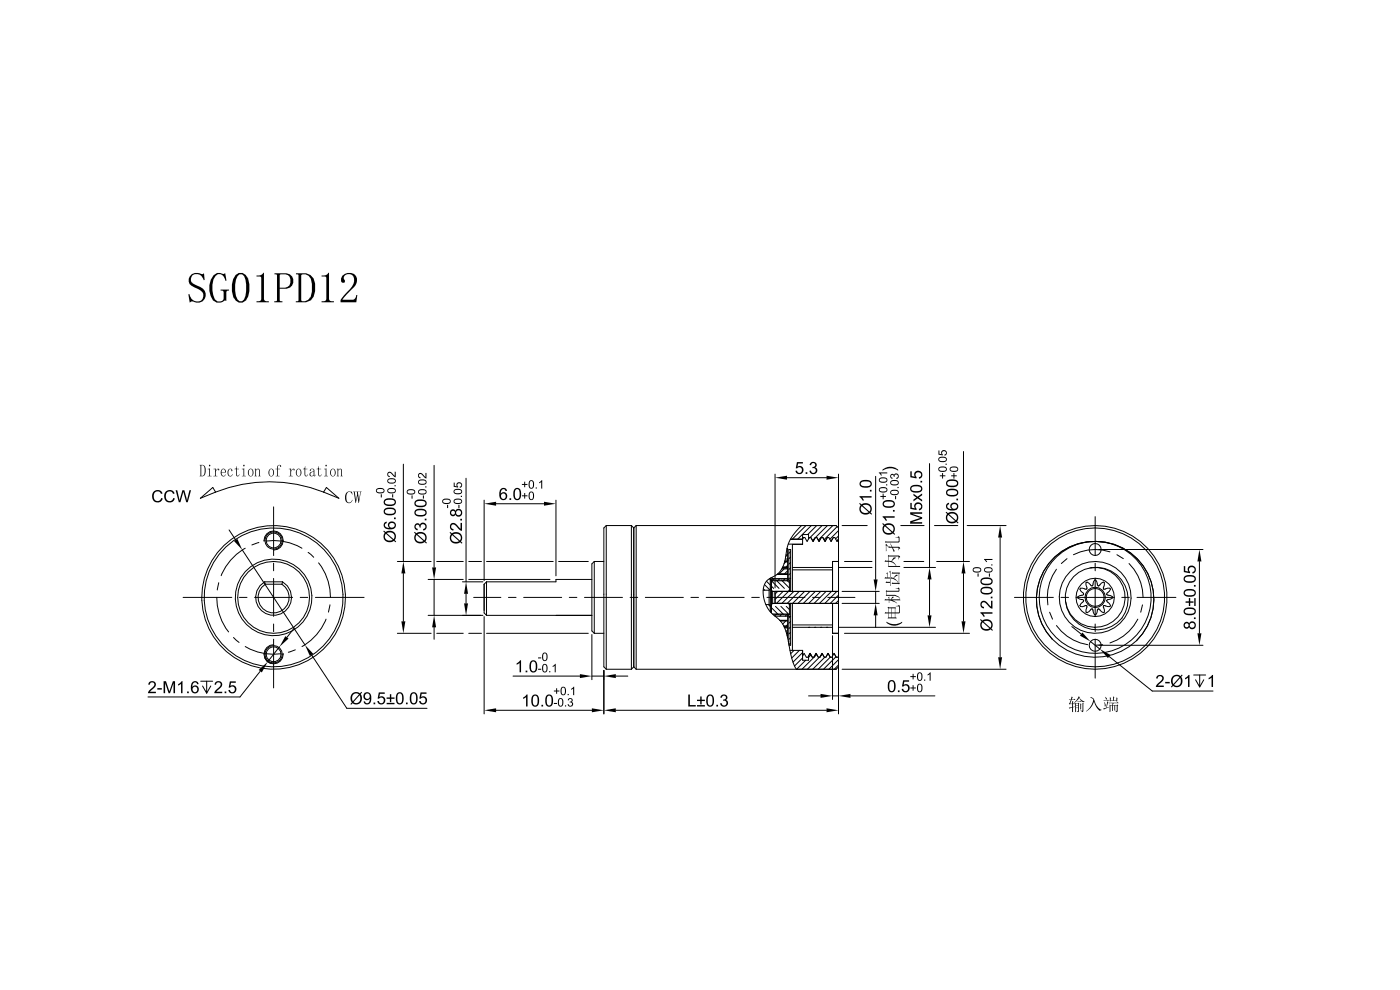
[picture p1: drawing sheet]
<svg xmlns="http://www.w3.org/2000/svg" width="297mm" height="210mm" viewBox="0 0 297 210" stroke-linecap="round" stroke-linejoin="round" font-family="sans-serif">
<g fill="none" stroke="#000" stroke-width=".21">
<path d="M126 119.1h2.1M126 119.1l-.5 .5v14.2l.5 .5M126 119.1v15.2M128.6 111.5h5.3M128.6 111.5l-.5 .5v29.4l.5 .5M128.6 111.5v30.4M133.9 111.5l.5 .5M133.9 111.5v30.4M134.4 112v29.4M134.9 111.5h42.4l.5 .5v29.4l-.5 .5h-42.4M134.9 111.5l-.5 .5M134.9 111.5v30.4"/>
<path d="M166.4 119.2h.7M166.4 119h.7M166.5 119h.6M166.6 118.6h.5M166.7 117.7h.4M166.9 116.4h.2M166.9 116.3h.2v6.9h-3.4v-.8M167.1 118.8h.2M167.2 115.4h3M167.6 114.4h2.6M167.7 114.3h2.5M170 111.5a9 9 0 0 0-3.2 5.4l-.1 1a5.4 5.4 0 0 1-3.6 4.9 3.7 3.7 0 0 0-1.1 4.2 7.1 7.1 0 0 0 3.3 4.4 8.7 8.7 0 0 1 2 5.3l.7 3.3 .9 1.9"/>
<path d="M170.4 114l-.2 .3zM170.4 114h.1M171.5 114.3v-.9h-1.3v2.1h-2.1v9.9M172.9 114h.3l.5 .8 .5-.8h.3M172.9 114h.1M172.9 114l-.4 .8-.5-.8h-.3l-.5 .8-.5-.8h-.3M174.5 114h.1M177.1 114l.4 .8 .3-.5M177.1 114h-.4l-.4 .8-.5-.8h-.3l-.5 .8-.5-.8M177.1 114h.1M177.8 119.1h-1.2v6.3v-4.5h-8.5M177.8 117.9v.1"/>
<path d="M232.5 114.8a12.3 12.3 0 0 0-12.6 14.1 12.3 12.3 0 0 0 16 9.9l1.9-.7 1.7-1 1.6-1.2M232.5 114.8a12.3 12.3 0 0 1 11.3 7.7 12.3 12.3 0 0 1-2.7 13.4M232.5 114.8a11.9 11.9 0 0 1 10.1 17.7 11.9 11.9 0 0 1-20.3 .6 11.9 11.9 0 0 1 9-18.2l1.3-.1M56.1 123.4l.2 .5M56.1 123.4a3.8 3.8 0 0 0-1 5.7 3.8 3.8 0 0 0 5.8 0 3.8 3.8 0 0 0-1-5.7M56.1 123.4h3.8M56.3 123.9a3.3 3.3 0 0 0-.8 4.9 3.3 3.3 0 0 0 5 0 3.3 3.3 0 0 0-.7-4.9M56.3 123.9h3.5M59.9 123.4l-.1 .5M103.2 130.5h22.3M103.2 123.4l-.5 .5v6.1l.5 .5M103.2 123.4v7.1"/>
<path d="M125.5 122.9h-7.6v.5h-14.7M126 134.3h2.1M161.9 125.2h1.2M162.4 128.2h.7M163.1 128.2l.3 .3M163.1 125.2v3M163.4 122.6v7.1M163.4 124.9l-.3 .3M163.5 123h.2M163.5 122.6v7.3M163.5 123.1h.1M163.6 125.2l.3 .2"/>
<path d="M163.7 122.7h3.4M163.8 130.2h3.3M163.9 128l-.3 .2M163.9 128h13.9M163.9 125.4h13.9M163.9 125.4v2.6M164.4 125.4h13.4v2.6h-13.4zM164.4 125.4v2.6M164.4 130.7h2.7M164.8 121.8h2.3M165 121.7h2.1M165.4 131.6h1.7"/>
<path d="M165.5 131.7h1.6M165.8 120.7h1.3M165.9 120.5h1.2M165.9 120.4h1.2M166 120.2h1.1M166.2 132.7h.9M166.3 132.9h.8M166.3 133h.8M166.4 133.2h.7M166.8 134.2h.3M166.8 134.3h.3M166.8 134.4h.3"/>
<path d="M167 134.8h.1M167.1 123h.2M167.1 130.2v5.1M167.2 128l.2 .2M167.2 136h.1M167.3 123v-6.5h.4v8.9M167.3 130.4v6.2M167.3 122.6h.4M167.3 130.8h.4M167.4 128v2.4h-3.4M167.4 125.4v-2.4h-3.8v7M167.4 125.2l-.2 .2"/>
<path d="M167.6 137.9h2.6v2.1h1.3v-.9M167.7 128v8.8h-.3M168.1 132.5h8.5v-4.5v6.3h1.2M168.1 128v9.9M171.5 133h.3M171.8 138.6l-.5 .8h-.3l-.5-.8-.3 .5M171.8 138.6l.5 .8h.3l.5-.8M171.8 138.6h.1M172.7 133h.4M173.1 138.6l.5 .8h.3M173.1 138.6h.1M173.9 139.4h.1"/>
<path d="M174 133h.3M175.3 133h.3M176.5 133h.1M177.8 139.1l-.1 .3h-.3l-.5-.8-.5 .8h-.3l-.5-.8-.5 .8h-.3l-.4-.8-.5 .8M177.8 139.1h.1M226 127.5a6.3 6.3 0 0 0 6.2 5.5M227.7 122.3a6.7 6.7 0 0 1 9.7 .1 6.7 6.7 0 0 1-.4 9.7 6.8 6.8 0 0 1-9.2-.6 6.8 6.8 0 0 1-.1-9.2zM229.8 126.1l-.1 .1a1.09 1.09 0 0 0-1.1 .5 1.02 1.02 0 0 0 1.1 .5l.1 .1v.3a1.09 1.09 0 0 0-.7 .9 1.02 1.02 0 0 0 1.2-.1l.2 .1M229.8 126v.1M230.5 124.9l-.2 .1a1.09 1.09 0 0 0-1.2-.1 1.02 1.02 0 0 0 .7 .9v.2M230.5 128.5h.1M230.5 128.5l.1 .2a1.09 1.09 0 0 0-.2 1.2 1.02 1.02 0 0 0 1-.7l.2-.1 .2 .2a1.09 1.09 0 0 0 .5 1.1 1.02 1.02 0 0 0 .4-1.1l.2-.1"/>
<path d="M230.5 124.9h.1M231.5 120.4a6.3 6.3 0 0 1 7.1 5.9 6.3 6.3 0 0 1-6.4 6.7M231.5 120.4l-.3 .1M231.6 124.2h-.2a1.09 1.09 0 0 0-1-.7 1.02 1.02 0 0 0 .2 1.2l-.1 .2M231.6 124.2h.1M232.2 133h-.1M232.4 120.3l-.1 .1M232.9 124.2l-.1-.1a1.09 1.09 0 0 0-.5-1.1 1.02 1.02 0 0 0-.5 1.1l-.2 .1M232.9 124.2h.3a.89 .89 0 0 1 1-.6l-.2 1.1 .1 .2 .2 .1a.89 .89 0 0 1 1.2 0l-.8 1M232.9 124.2h.1M232.9 129.1v.1M234.1 128.5l-.1 .2a.89 .89 0 0 1 0 1.2l-.8-.7-.3-.1"/>
<path d="M234.1 128.5h.1M234.7 127.4l.1 .2a.89 .89 0 0 1 .6 1l-1.3-.1M234.7 127.3v.1M234.7 126.1l.2 .1a.89 .89 0 0 1 1.1 .6l-1.1 .4-.2 .1M234.7 126v.1M128.6 141.9h5.3M134.4 141.4l.5 .5M134.4 141.4l-.5 .5"/>
<circle cx="58" cy="114.6" r="1.84"/>
<circle cx="58" cy="114.6" r="1.59"/>
<circle cx="232.3" cy="116.5" r="1.27"/>
<circle cx="58" cy="126.7" r="14.7"/>
<circle cx="58" cy="138.8" r="1.84"/>
<circle cx="58" cy="126.7" r="15.2"/>
<circle cx="58" cy="138.8" r="1.59"/>
<circle cx="58" cy="126.7" r="7.6"/>
<circle cx="58" cy="126.7" r="8.1"/>
<circle cx="232.3" cy="126.7" r="14.7"/>
<circle cx="232.3" cy="126.7" r="2.16"/>
<circle cx="232.3" cy="126.7" r="15.2"/>
<circle cx="232.3" cy="126.7" r="4.1"/>
<circle cx="232.3" cy="126.7" r="7.6"/>
<circle cx="232.3" cy="126.7" r="1.9"/>
<circle cx="232.3" cy="136.8" r="1.27"/>
</g>
<g fill="none" stroke="#000" stroke-width=".21">
<path d="M85.6 98.4v20.7M92.1 98.7v21.6M197.1 98.3v22M204.4 95.8v23.3M48.6 112.4l1.4 2.1M51.4 116.6l13.3 20.2M56 114.8a2.03 2.03 0 0 1 1.9-2.2 2.03 2.03 0 0 1 2.2 2 2.03 2.03 0 0 1-2.1 2.1M84.3 119.1h7.1M92.6 119.1h5.7M98.8 101.4v22M99.4 119.1h2.7M102.7 106.1v17"/>
<path d="M103.2 119.1h14.1M105.2 106.8h10.2M117.9 106.1v16M118.5 119.1h6.3M164.4 100.5v24.2M166.9 101.3h8.4M177.8 100.5v50.9M178.6 111.5h5.3M179.1 119.1h5.8M185.7 101v21.9M191.1 111.5h4.9M191.7 119.1h4.2"/>
<path d="M198.2 111.5h4.9M198.7 119.1h6.9M205.1 111.5h8.3M212.1 114v25.4M233 116.5h22.2M254.4 119.1v15.2M56.1 139.5l.6 .8 .7 .4M58 136.7a2.03 2.03 0 0 0-2 2.1 2.03 2.03 0 0 0 2.1 2 2.03 2.03 0 0 0 2-2.2M59.3 137.2l-2.5 3.1M62.4 133.2l-1.5 2M66.1 138.9l7.5 11.3h17M84.3 134.3h7.1"/>
<path d="M85.6 121.6v10.2M90.8 130.5h11.6M90.8 122.9h7.5M92.1 122.9v7.6M92.1 133v2.6M92.6 134.3h5.7M98.1 123.4h4.3M98.8 125.9v2.1M99.4 134.3h2.7M99.4 122.9h17.2M102.7 130.8v20.6M103.2 134.3h21.6"/>
<path d="M125.5 134.6v9.5M168.1 120.3h8.5M168.1 133h8.5M176.6 134.8v13.5M177.8 133h20.6M177.8 120.3h7.1M178.6 128h7.9M178.6 125.4h7.9M179.1 134.3h26.5M185.7 125.4v2.6M185.7 130.5v2.5M191.7 120.3h6.7"/>
<path d="M197.1 122.9v7.6M204.4 121.6v10.2M227.3 132.9l2 1.6M231.3 136.1l2 1.5M233 136.8h22.2M235.3 139.2l9.1 7.4h12.9M42.6 144.5h2.5M43.8 144.5v2.5l-.8-1.5M44.7 145.5l-.9 1.5M55.2 142.3l-4.3 5.5h-19.5M105.2 150.6h20.3M108.8 143.4h14.2"/>
<path d="M125.5 143.4h2.6M128.1 142.2v9.2M130.6 150.6h44.7M130.6 143.4h2.6M171.5 147.6h2.5M176.6 147.6h1.2M178.6 141.9h34.8M180.4 147.6h17.9M253.2 143.2h2.5M254.4 143.2v2.5l-.8-1.5M255.3 144.2l-.9 1.5"/>
</g>
<g fill="none" stroke="#000" stroke-width=".21">
<path d="M166.6 119.2l-.3 .3M167 117.7l-.4 .3M167.1 119.9l-.4 .3M167.7 117l-.4 .4M167.7 118.1l-.4 .4M167.7 119.3l-.4 .3M170.9 111.5l-2.8 2.8M172.1 111.5l-2.9 2.8M172.9 114.1l-.6 .5M173.2 111.5l-1.9 1.9M174.4 111.5l-2.6 2.5M175.5 111.5l-2.5 2.5"/>
<path d="M176.6 111.5l-3 3M177.6 111.7l-2.8 2.8M177.8 112.5l-1.8 1.9M177.8 113.7l-.6 .6M161.9 124.9l.3 .3M162.1 124l1.1 1.1M162.6 123.3l.8 .8M163 128.2l.4 .4M163.2 122.8l.2 .1M163.6 128.9l1.5 1.5M163.6 124.3l.5 .5M163.6 123.2l1.6 1.6"/>
<path d="M164.3 122.7l-.5 .5M164.5 128.6l1.8 1.8M164.6 123l1.8 1.8M164.7 130.2l-.4 .4M164.9 125.4l-.5 .6M165.4 122.7l-.5 .5M165.5 131.7h.1M165.6 128.6l1.8 1.8M165.7 123l1.6 1.6M165.9 130.2l-.5 .5M166.1 125.4l-1.7 1.7M166.3 120.7l-1 1"/>
<path d="M166.5 122.7l-.4 .5M166.7 131.7l-.7 .7M166.8 128.6l.6 .7M166.9 123l.5 .6M166.9 134.8h.1M167 130.2l-.5 .5M167.1 121l-.7 .7M167.1 132.4l-.3 .3M167.1 133.6l-.4 .3M167.2 125.4l-2.5 2.6M167.6 130.8l-.3 .2M167.7 120.4l-.4 .4"/>
<path d="M167.7 121.5l-.4 .4M167.7 131.8l-.4 .4M167.7 132.9l-.4 .4M167.7 134.1l-.4 .4M167.7 135.2l-.4 .4M167.7 136.4l-.4 .3M168.4 125.4l-2.6 2.6M168.4 137.9l-.7 .7M169.5 125.4l-2.5 2.6M169.5 137.9l-1.6 1.7M170.2 138.4l-2 2M170.2 139.5l-1.7 1.7"/>
<path d="M170.7 125.4l-2.6 2.6M171.8 125.4l-2.5 2.6M172 138.9l-.5 .5M172.9 125.4l-2.5 2.6M173.2 138.8l-3.1 3.1M173.8 139.4l-2.6 2.5M174.1 125.4l-2.6 2.6M174.4 138.7l-.4 .5M174.9 139.4l-2.5 2.5M175.2 125.4l-2.5 2.6M175.7 138.6l-.2 .3M176.1 139.4l-2.6 2.5"/>
<path d="M176.4 125.4l-2.6 2.6M177.3 139.3l-2.6 2.6M177.5 125.4l-2.5 2.6M177.8 139.9l-2 2M177.8 126.2l-1.7 1.8M177.8 127.4l-.6 .6M170.9 140l-1.9 1.9M177.8 141l-.9 .9"/>
</g>
<g fill="none" stroke="#000" stroke-width=".21">
<path d="M52 116.3a11.6 11.6 0 0 0-5.1 5.8M54.9 115.1l-1.5 .5M56.5 114.7a11.7 11.7 0 0 1 7.5 1.6M58 107.5v10.3M58 119.4v1.6M65.4 117.1l1.1 1.1M67.6 119.4a11.7 11.7 0 0 1 2.5 7.3M226.3 118.5l-1.2 1M232.3 109.6v8.2M232.3 119.4v1.6M235.4 117a10.2 10.2 0 0 0-7.7 .6M236.9 117.6l1.4 .9"/>
<path d="M239.5 119.5a10.2 10.2 0 0 1 2.9 7.2M38.8 126.7h10.4M46 126.7a11.8 11.8 0 0 0 2.5 7.3M46.4 123.6l-.3 1.5M49.5 135.2l1.2 1M50.8 126.7h1.6M52 137.1a11.7 11.7 0 0 0 7.6 1.5M54 126.7h8.1M58 122.7v8M58 132.3v1.6M58 135.6v10.3M62.6 137.8l-1.5 .5"/>
<path d="M63.7 126.7h1.6M66.9 126.7h10.3M69.2 131.3a11.6 11.6 0 0 1-5.2 5.8M70 128.3l-.3 1.5M100.5 126.7h5.7M107.8 126.7h1.7M111.1 126.7h8M120.7 126.7h1.7M124 126.7h8M133.6 126.7h1.7M136.9 126.7h8M146.5 126.7h1.7"/>
<path d="M149.8 126.7h8M159.4 126.7h1.7M162.7 126.7h8M172.3 126.7h1.7M175.6 126.7h5.7M215.2 126.7h8.2M222.6 129.8l.6 1.5M224.1 120.7a10.2 10.2 0 0 0-1.9 7.6M224.1 132.7a10.2 10.2 0 0 0 6.6 4M225 126.7h1.6M228.3 126.7h8M232.3 122.7v8"/>
<path d="M232.3 132.3v1.6M232.3 135.6v8.2M233.9 136.7l-1.6 .1M237.9 126.7h1.6M241.1 126.7h8.3M241.3 131.3a10.2 10.2 0 0 1-5.9 5.1M242.3 128.3l-.4 1.5"/>
</g>
<g fill="#000">
<path d="M187.2 99.6a2.56 2.56 0 0 1 3.3 0v.2a2.89 2.89 0 0 0-2.7-.3l-.6 .3zM49.6 114.7l.7-.4 1.1 2.3zM102.7 106.8l2.5-.4v.9zM115.4 106.4l2.5 .4-2.5 .5zM164.4 101.3l2.5-.4v.8zM175.3 100.9l2.5 .4-2.5 .4zM212.1 111.5l.4 2.5h-.8zM254.4 116.5l.4 2.6h-.8zM60.5 134.9l.7 .5-1.9 1.8zM64.7 136.8l1.7 1.8-.7 .5zM85.1 131.8h.9l-.4 2.5zM85.6 119.1l.4 2.5h-.9z"/>
<path d="M91.6 120.3h.9l-.4 2.6zM92.1 130.5l.4 2.5h-.9zM98.4 128h.9l-.5 2.5zM98.8 123.4l.5 2.5h-.9zM185.3 122.9h.8l-.4 2.5zM185.7 128l.4 2.5h-.8zM188 131.8l.6 .4a2.89 2.89 0 0 0 2.7-.4 .97 .97 0 0 1-.9 .8 2.54 2.54 0 0 1-2.4-.5zM196.7 130.5h.9l-.5 2.5zM197.1 120.3l.5 2.6h-.9zM203.9 131.8h.9l-.4 2.5zM204.4 119.1l.4 2.5h-.9zM211.7 139.4h.8l-.4 2.5z"/>
<path d="M229.6 134.1l1.7 2-2.3-1.3zM233.3 137.6l2.2 1.3-.5 .7zM254 134.3h.8l-.4 2.5zM54.9 142.1l1.9-1.8-1.3 2.3zM102.7 150.6l2.5-.4v.9zM123 143l2.5 .4-2.5 .4zM125.5 150.2l2.6 .4-2.6 .5zM128.1 143.4l2.5-.4v.8zM128.1 150.6l2.5-.4v.9zM174 147.2l2.6 .4-2.6 .4zM175.3 150.2l2.5 .4-2.5 .5zM177.8 147.6l2.6-.4v.8z"/>
<path d="M256.3 143.8l.8-.7h.2v2.6h-.3v-2l-.7 .4z"/>
<path d="M169 98h1.3v.3h-1l-.2 .7a.85 .85 0 0 1 1.2 .4 .85 .85 0 0 1-.5 1.1 .85 .85 0 0 1-1.1-.7h.4a.57 .57 0 0 0 .7 .4 .57 .57 0 0 0 .3-.9 .57 .57 0 0 0-.8-.1l-.2 .1h-.3zM170.9 100.1h.3v.4h-.3zM171.9 98.2a.7 .7 0 0 1 1.1-.2 .7 .7 0 0 1-.1 1.1 .8 .8 0 0 1 .2 1.3 .8 .8 0 0 1-1.3-.2l-.1-.4h.3a.52 .52 0 0 0 .6 .5 .52 .52 0 0 0 .4-.7 .52 .52 0 0 0-.7-.3v-.3a.44 .44 0 0 0 .6-.3 .44 .44 0 0 0-.4-.5 .44 .44 0 0 0-.5 .5l-.3-.1z"/>
<path d="M80.8 104.8h.2v.7h-.2zM79.9 103.7l.1-.1a.98 .98 0 0 1 1.5 .6 .98 .98 0 0 1-.9 .5 .98 .98 0 0 1-.9-.7zM80 103.9l-.1 .1a.6 .6 0 0 0 1 .4h.3a.32 .32 0 0 0 .2-.3 .32 .32 0 0 0-.2-.3l-.8-.1z"/>
<path d="M81.4 112.5l.4 .3a1.29 1.29 0 0 1 1.7 0 1.29 1.29 0 0 1 .2 1.7l.3 .3-.1 .2-.4-.3a1.29 1.29 0 0 1-1.7 0 1.29 1.29 0 0 1-.2-1.7l-.3-.3zM81.9 113.2a.92 .92 0 0 0-.1 1.2 .92 .92 0 0 0 1.2 .2l.3-.1zM82 113.1l1.5 1.2a.9 .9 0 0 0 0-1 .9 .9 0 0 0-1-.4zM81.6 110.8l.4-.2v.3a.49 .49 0 0 0-.4 .6 .49 .49 0 0 0 .5 .4l.5 .1a.82 .82 0 0 1 .4-1.4 .82 .82 0 0 1 1 1 1.58 1.58 0 0 1-2.5 .3l-.1-.7zM82.6 111.4a.55 .55 0 0 0 1.1 0 .55 .55 0 0 0-1.1 0zM83.6 109.7h.3v.4h-.3zM81.6 107.9l.5-.2a1.33 1.33 0 0 1 1.9 .8v.1a1.69 1.69 0 0 1-2.2 .6 .77 .77 0 0 1-.2-1.3zM81.7 108.2l-.1 .4a1.55 1.55 0 0 0 2.1 0v-.2a1.58 1.58 0 0 0-2-.2zM81.6 105.9l.5-.2a1.33 1.33 0 0 1 1.9 .8v.2a1.69 1.69 0 0 1-2.2 .5 .77 .77 0 0 1-.2-1.3zM81.7 106.2l-.1 .4a1.55 1.55 0 0 0 2.1 0v-.2a1.58 1.58 0 0 0-2-.2z"/>
<path d="M83.2 104.8h.2v.7h-.2zM82.3 103.7l.1-.1a.98 .98 0 0 1 1.6 .6 .98 .98 0 0 1-1 .5 .98 .98 0 0 1-.9-.7zM82.4 103.9l-.1 .1a.6 .6 0 0 0 1 .4h.3a.32 .32 0 0 0 .2-.3 .32 .32 0 0 0-.2-.3l-.8-.1zM83.7 102.9h.2v.2h-.2zM82.3 101.6h.1a.98 .98 0 0 1 1.6 .5 .98 .98 0 0 1-1 .5 .98 .98 0 0 1-.9-.7zM82.4 101.8l-.1 .1a.6 .6 0 0 0 1 .4h.3a.32 .32 0 0 0 .2-.3 .32 .32 0 0 0-.2-.3l-.8-.1zM82.4 100.1a1.31 1.31 0 0 1 1.3 .8v-.9h.2v1.2l-.6-.4a.61 .61 0 0 0-.9-.4 .35 .35 0 0 0-.1 .3 .35 .35 0 0 0 .4 .3v.2a.59 .59 0 0 1-.6-.5 .59 .59 0 0 1 .3-.6z"/>
<path d="M87.3 105.1h.2v.6h-.2zM86.4 103.9h.1a.98 .98 0 0 1 1.6 .5 .98 .98 0 0 1-1 .6 .98 .98 0 0 1-.8-.8zM86.5 104.1l-.1 .1a.6 .6 0 0 0 1 .5l.3-.1a.32 .32 0 0 0 .2-.3 .32 .32 0 0 0-.2-.3h-.8z"/>
<path d="M88 112.8l.3 .3a1.29 1.29 0 0 1 1.7 0 1.29 1.29 0 0 1 .2 1.7l.3 .3-.1 .2-.3-.3a1.29 1.29 0 0 1-1.8 0 1.29 1.29 0 0 1-.2-1.8l-.3-.2zM88.4 113.4a.92 .92 0 0 0-.1 1.3 .92 .92 0 0 0 1.2 .2l.3-.2zM88.6 113.3l1.4 1.3a.9 .9 0 0 0 0-1.1 .9 .9 0 0 0-1-.3zM88.2 111.1a.56 .56 0 0 1 .9 .2 .8 .8 0 0 1 1.2-.2 .8 .8 0 0 1-.1 1.3l-.4 .1-.1-.3a.52 .52 0 0 0 .5-.6 .52 .52 0 0 0-.6-.4 .52 .52 0 0 0-.4 .7l-.2-.1a.44 .44 0 0 0-.4-.5 .44 .44 0 0 0-.5 .4 .44 .44 0 0 0 .5 .5v.3a.78 .78 0 0 1-.7-.6 .78 .78 0 0 1 .3-.8zM90.1 110h.3v.4h-.3zM88.1 108.2l.5-.3a1.33 1.33 0 0 1 1.9 .8v.2a1.69 1.69 0 0 1-2.2 .5 .77 .77 0 0 1-.2-1.2zM88.3 108.4l-.1 .4a1.55 1.55 0 0 0 2 0v-.2a1.58 1.58 0 0 0-1.9-.2zM88.1 106.2l.5-.2a1.33 1.33 0 0 1 1.9 .7v.2a1.69 1.69 0 0 1-2.2 .5 .77 .77 0 0 1-.2-1.2zM88.3 106.5l-.1 .4a1.55 1.55 0 0 0 2-.1v-.2a1.58 1.58 0 0 0-1.9-.1z"/>
<path d="M89.7 105.1h.2v.6h-.2zM88.8 103.9h.1a.98 .98 0 0 1 1.6 .5 .98 .98 0 0 1-1 .6 .98 .98 0 0 1-.8-.8zM88.9 104.1l-.1 .1a.6 .6 0 0 0 1 .5l.3-.1a.32 .32 0 0 0 .2-.3 .32 .32 0 0 0-.2-.3h-.8zM90.2 103.1h.2v.3h-.2zM88.8 101.8h.1a.98 .98 0 0 1 1.6 .6 .98 .98 0 0 1-1 .5 .98 .98 0 0 1-.8-.7zM88.9 102l-.1 .2a.6 .6 0 0 0 1 .4l.3-.1a.32 .32 0 0 0 .2-.3 .32 .32 0 0 0-.2-.3h-.8zM88.9 100.4a1.31 1.31 0 0 1 1.3 .8v-.9h.2v1.2l-.6-.5a.61 .61 0 0 0-.9-.4 .35 .35 0 0 0 0 .4 .35 .35 0 0 0 .3 .2v.2a.59 .59 0 0 1-.5-.4 .59 .59 0 0 1 .2-.6z"/>
<path d="M94.8 107.1h.2v.6h-.2zM94 105.9a.98 .98 0 0 1 1.6 .5 .98 .98 0 0 1-1 .6 .98 .98 0 0 1-.8-.8zM94 106.1v.1a.6 .6 0 0 0 .9 .5l.3-.1a.32 .32 0 0 0 .2-.3 .32 .32 0 0 0-.2-.3h-.7z"/>
<path d="M95.5 112.8l.3 .3a1.29 1.29 0 0 1 1.8 0 1.29 1.29 0 0 1 .2 1.7l.3 .3-.2 .2-.3-.3a1.29 1.29 0 0 1-1.8 0 1.29 1.29 0 0 1-.1-1.7l-.3-.3zM95.9 113.5a.92 .92 0 0 0 0 1.2 .92 .92 0 0 0 1.2 .2l.3-.1zM96.1 113.3l1.4 1.3a.9 .9 0 0 0 .1-1.1 .9 .9 0 0 0-1.1-.3zM95.7 111a1.23 1.23 0 0 1 1.6 .8l.4 .3v-1.2h.3v1.7l-.7-.3a1.84 1.84 0 0 0-1.3-1.1 .5 .5 0 0 0-.3 .6 .5 .5 0 0 0 .5 .4v.3a.85 .85 0 0 1-.8-.6 .85 .85 0 0 1 .3-.9zM97.6 110h.4v.4h-.4zM95.7 108.1a.56 .56 0 0 1 .9 .3 .81 .81 0 0 1 1.1-.3 .81 .81 0 0 1 .3 1.1 .81 .81 0 0 1-1.2 .3l-.2-.4a.64 .64 0 0 1-.8 .3 .64 .64 0 0 1-.4-.8zM95.7 108.7a.42 .42 0 0 0 .8 0 .42 .42 0 0 0-.8 0zM96.7 108.7a.55 .55 0 0 0 1.1 0 .55 .55 0 0 0-1.1 0z"/>
<path d="M97.2 107.1h.2v.6h-.2zM96.4 105.9a.98 .98 0 0 1 1.6 .5 .98 .98 0 0 1-1 .6 .98 .98 0 0 1-.8-.8zM96.5 106.1l-.1 .1a.6 .6 0 0 0 .9 .5l.3-.1a.32 .32 0 0 0 .2-.3 .32 .32 0 0 0-.2-.3h-.7zM97.7 105.1h.3v.3h-.3zM96.4 103.9v-.1a.98 .98 0 0 1 1.6 .6 .98 .98 0 0 1-1 .5 .98 .98 0 0 1-.8-.7zM96.5 104l-.1 .2a.6 .6 0 0 0 .9 .4h.3a.32 .32 0 0 0 .2-.4 .32 .32 0 0 0-.2-.3h-.7zM96.2 102.3h.2v.8l.5 .1a.59 .59 0 0 1 .3-.9 .59 .59 0 0 1 .8 .4 .59 .59 0 0 1-.5 .7v-.2a.39 .39 0 0 0 .2-.6 .39 .39 0 0 0-.6 0 .39 .39 0 0 0 0 .6v.2l-.9-.2z"/>
<path d="M106.3 103.6a.75 .75 0 0 1 .8-.1 .75 .75 0 0 1 .4 .6h-.3a.49 .49 0 0 0-.5-.4 .49 .49 0 0 0-.4 .5l-.1 .5a.82 .82 0 0 1 1.4 .4 .82 .82 0 0 1-1 1 1.58 1.58 0 0 1-.3-2.5zM106.3 105.3a.55 .55 0 0 0 1.1 0 .55 .55 0 0 0-1.1 0zM108.1 105.7h.3v.3h-.3zM109.1 103.7a.85 .85 0 0 1 1.1-.1 .85 .85 0 0 1 .3 1 1.08 1.08 0 0 1-1 1.5 1.69 1.69 0 0 1-.5-2.2zM109.4 103.8a2.11 2.11 0 0 0 0 1.9l.4 .1a1.55 1.55 0 0 0 0-2.1z"/>
<path d="M110.7 102.6h.5v-.4h.2v.4h.5v.2h-.5v.5h-.2v-.5h-.5zM112.3 102a.63 .63 0 0 1 .8 0 .63 .63 0 0 1 .2 .7 .62 .62 0 0 1-.3 .8 .62 .62 0 0 1-.8-.1l-.1-.8zM112.5 102.1h-.1a.99 .99 0 0 0 .3 1.4h.1a.87 .87 0 0 0-.2-1.5zM113.6 103.4h.3v.2h-.3zM114.3 102.3l.7-.5v1.8h-.2v-1.4l-.5 .3z"/>
<path d="M110.7 105h.5v-.4h.2v.4h.5v.2h-.5v.5h-.2v-.5h-.5zM112.3 104.4a.63 .63 0 0 1 .8 0 .63 .63 0 0 1 .2 .7 .62 .62 0 0 1-.3 .8 .62 .62 0 0 1-.8-.1l-.1-.8zM112.5 104.5h-.1a.99 .99 0 0 0 .3 1.4h.1a.87 .87 0 0 0-.2-1.5z"/>
<path d="M182.4 106.7l.3 .3a1.29 1.29 0 0 1 1.8 0 1.29 1.29 0 0 1 .1 1.7l.4 .3-.2 .2-.3-.4a1.29 1.29 0 0 1-1.8 .1 1.29 1.29 0 0 1-.2-1.8l-.3-.3zM182.8 107.3a.92 .92 0 0 0 0 1.2 .92 .92 0 0 0 1.1 .2l.3-.1zM183 107.2l1.4 1.3a.9 .9 0 0 0 .1-1.1 .9 .9 0 0 0-1.1-.4zM182.3 105.2h2.6v.3h-2l.3 .7h-.3l-.6-.8zM184.5 103.9h.4v.3h-.4zM182.5 102l.5-.2a1.33 1.33 0 0 1 1.9 .8v.2a1.69 1.69 0 0 1-2.2 .5 .77 .77 0 0 1-.2-1.3zM182.7 102.3l-.1 .4a1.55 1.55 0 0 0 2 0v-.2a1.58 1.58 0 0 0-1.9-.2z"/>
<path d="M187.3 110.9l.3 .3a1.29 1.29 0 0 1 1.7 0 1.29 1.29 0 0 1 .2 1.8l.4 .2-.2 .2-.3-.3a1.29 1.29 0 0 1-1.8 0 1.29 1.29 0 0 1-.2-1.7l-.3-.3zM187.7 111.6a.92 .92 0 0 0 0 1.2 .92 .92 0 0 0 1.1 .2l.3-.1zM187.9 111.5l1.4 1.2a.9 .9 0 0 0 0-1 .9 .9 0 0 0-1-.4zM187.2 109.5h2.5v.3h-1.9l.3 .6h-.3l-.6-.7zM189.4 108.2h.3v.3h-.3zM187.4 106.3l.5-.2a1.33 1.33 0 0 1 1.9 .8v.2a1.69 1.69 0 0 1-2.2 .5 .77 .77 0 0 1-.2-1.3zM187.6 106.6l-.1 .4a1.55 1.55 0 0 0 2 0v-.2a1.58 1.58 0 0 0-1.9-.2z"/>
<path d="M186.7 105.2h.5v-.5h.2v.5h.5v.2h-.5v.5h-.2v-.5h-.5zM186.6 103.5v-.1a.98 .98 0 0 1 1.6 .6 .98 .98 0 0 1-1 .5 .98 .98 0 0 1-.8-.7zM186.7 103.7l-.1 .1a.6 .6 0 0 0 .9 .4h.3a.32 .32 0 0 0 .2-.3 .32 .32 0 0 0-.2-.3l-.7-.1zM187.9 102.7h.3v.3h-.3zM186.6 101.4a.98 .98 0 0 1 1.6 .5 .98 .98 0 0 1-1 .6 .98 .98 0 0 1-.8-.8zM186.7 101.6l-.1 .1a.6 .6 0 0 0 .9 .5l.3-.1a.32 .32 0 0 0 .2-.3 .32 .32 0 0 0-.2-.3l-.7-.1zM186.4 100.2h1.8v.2h-1.4l.3 .4h-.3z"/>
<path d="M189.8 105.2h.3v.7h-.3zM189 104a.98 .98 0 0 1 1.6 .6 .98 .98 0 0 1-1 .5 .98 .98 0 0 1-.8-.7zM189.1 104.2l-.1 .2a.6 .6 0 0 0 .9 .4l.3-.1a.32 .32 0 0 0 .2-.3 .32 .32 0 0 0-.2-.3h-.7zM190.3 103.3h.3v.2h-.3zM189 102v-.1a.98 .98 0 0 1 1.6 .6 .98 .98 0 0 1-1 .5 .98 .98 0 0 1-.8-.7zM189.1 102.2l-.1 .1a.6 .6 0 0 0 .9 .4h.3a.32 .32 0 0 0 .2-.3 .32 .32 0 0 0-.2-.3l-.7-.1zM189 100.6l.3-.1 .3 .2a.56 .56 0 0 1 1 0 .56 .56 0 0 1-.5 .9v-.3a.36 .36 0 0 0 .3-.4 .36 .36 0 0 0-.4-.3 .36 .36 0 0 0-.2 .5h-.2a.31 .31 0 0 0-.3-.4 .31 .31 0 0 0-.3 .3 .31 .31 0 0 0 .3 .3v.2a.55 .55 0 0 1-.5-.3 .55 .55 0 0 1 .2-.6z"/>
<path d="M193 108.6h2.6v.4h-2.1l2.1 .7v.3l-2.2 .7h2.2v.4h-2.6v-.5l2.2-.8-2.2-.7zM193.1 106.7h.3v1l.7 .1a.85 .85 0 0 1 .4-1.2 .85 .85 0 0 1 1.1 .6 .85 .85 0 0 1-.7 1v-.3a.57 .57 0 0 0 .3-.8 .57 .57 0 0 0-.8-.2 .57 .57 0 0 0-.2 .8l.2 .2v.3l-1.3-.3zM193.7 104.7l.9 .6 1-.7v.4l-.7 .5 .7 .5v.4l-1-.7-.9 .6v-.4l.7-.4-.7-.4zM193.3 103.1l.4-.2a1.33 1.33 0 0 1 1.9 .7v.2a1.69 1.69 0 0 1-2.1 .5 .77 .77 0 0 1-.2-1.2zM193.4 103.4l-.1 .4a1.55 1.55 0 0 0 2.1 0v-.3a1.58 1.58 0 0 0-2-.1zM195.2 102h.4v.3h-.4zM193.1 100h.3v1l.7 .1a.85 .85 0 0 1 .4-1.2 .85 .85 0 0 1 1.1 .5 .85 .85 0 0 1-.7 1.1v-.3a.57 .57 0 0 0 .3-.8 .57 .57 0 0 0-.8-.3 .57 .57 0 0 0-.2 .9l.2 .2v.3l-1.3-.3z"/>
<path d="M199.3 100.8h.5v-.5h.2v.5h.5v.2h-.5v.5h-.2v-.5h-.5zM199.2 99.1a.98 .98 0 0 1 1.6 .5 .98 .98 0 0 1-1 .6 .98 .98 0 0 1-.8-.8zM199.3 99.3l-.1 .1a.6 .6 0 0 0 .9 .5l.3-.1a.32 .32 0 0 0 .2-.3 .32 .32 0 0 0-.2-.3l-.7-.1zM200.5 98.3h.3v.3h-.3zM199.2 97a.98 .98 0 0 1 1.6 .6 .98 .98 0 0 1-1 .5 .98 .98 0 0 1-.8-.7zM199.3 97.2l-.1 .2a.6 .6 0 0 0 .9 .4l.3-.1a.32 .32 0 0 0 .2-.3 .32 .32 0 0 0-.2-.3h-.7zM199 95.5h.2v.7l.5 .1a.59 .59 0 0 1 .3-.8 .59 .59 0 0 1 .8 .4 .59 .59 0 0 1-.5 .7v-.2a.39 .39 0 0 0 .2-.6 .39 .39 0 0 0-.6 0 .39 .39 0 0 0 0 .6l.1 .2-1-.2z"/>
<path d="M200.7 108.5l.4 .3a1.29 1.29 0 0 1 1.7 0 1.29 1.29 0 0 1 .2 1.8l.3 .2-.1 .2-.4-.3a1.29 1.29 0 0 1-1.7 0 1.29 1.29 0 0 1-.2-1.7l-.3-.3zM201.1 109.2a.92 .92 0 0 0 0 1.2 .92 .92 0 0 0 1.2 .2l.3-.1zM201.3 109.1l1.4 1.2a.9 .9 0 0 0 .1-1 .9 .9 0 0 0-1-.4zM200.9 106.8l.4-.2v.3a.49 .49 0 0 0-.4 .6 .49 .49 0 0 0 .5 .4l.5 .1a.82 .82 0 0 1 .3-1.4 .82 .82 0 0 1 1 1 1.58 1.58 0 0 1-2.4 .3l-.1-.7zM201.9 107.4a.55 .55 0 0 0 1.1 0 .55 .55 0 0 0-1.1 0zM202.8 105.7h.4v.4h-.4zM200.9 103.9l.4-.2a1.33 1.33 0 0 1 1.9 .8v.1a1.69 1.69 0 0 1-2.1 .6 .77 .77 0 0 1-.2-1.3zM201 104.2l-.1 .4a1.55 1.55 0 0 0 2.1 0v-.2a1.58 1.58 0 0 0-2-.2zM200.9 101.9l.4-.2a1.33 1.33 0 0 1 1.9 .8v.2a1.69 1.69 0 0 1-2.1 .5 .77 .77 0 0 1-.2-1.3zM201 102.2l-.1 .4a1.55 1.55 0 0 0 2.1 0v-.2a1.58 1.58 0 0 0-2-.2z"/>
<path d="M201.7 100.8h.5v-.5h.2v.5h.5v.2h-.5v.5h-.2v-.5h-.5zM201.6 99.1a.98 .98 0 0 1 1.6 .5 .98 .98 0 0 1-.9 .6 .98 .98 0 0 1-.9-.8zM201.7 99.3l-.1 .1a.6 .6 0 0 0 .9 .5l.3-.1a.32 .32 0 0 0 .3-.3 .32 .32 0 0 0-.3-.3l-.7-.1z"/>
<path d="M114.1 139.4h.7v.2h-.7zM115.2 138.5a.63 .63 0 0 1 .8 0 .63 .63 0 0 1 .1 .8 .62 .62 0 0 1-.2 .8 .62 .62 0 0 1-.8-.2l-.1-.8zM115.4 138.6l-.1 .1a.99 .99 0 0 0 .3 1.3 .87 .87 0 0 0-.1-1.4z"/>
<path d="M188.2 128.9l.2-.2 .1 .1h1.5l.1 .2h-.2v.9h.7l.1-1.2-.7-.2 .6-.2 .2 .1v1.5l-.1 .2h-.8v.8h.2l.1 .3h-1.9l.1-1.1h-.8l.2-.3 .6 .1v-.9zM188.5 130.1v.8h.6v-.8zM188.5 129v.9h.6v-.9zM189.2 130.1v.8h.6v-.8zM189.2 129v.9h.6v-.9zM188.1 125.2v.1h2.4l.1-.4-.6-.1 .6-.2 .2 .3-.2 .6h-2.5v.7h1.7l.8 .4 .3 .4a4.4 4.4 0 0 0-3-.6l.1-.2v-.7l-.1-.1zM187.7 127l.8 .1-.1-.3 .2-.3v.6h.4l.2-.5h.2h.2l-.5 .5h1.8l.1 .2h-1.8l1.1 .7-1.7-.7-.1 .6v-.6h-.9zM189.1 122.4l.4 .2 .5-.6h.4l-.9 .6 .8 .6 .2 .3a1.83 1.83 0 0 0-1.6-.8zM189.3 121.3l1.5 .1-.1 2.2 .1 .1-.1 .2-1.6-.1 .2-.3 1.3 .1v-2l-1.5 .1zM188 121.6l.3-.3v1.2h.5v-1l-.2-.2 .3-.3v3.2l-.1 .1v-.7h-1l.2-.3 .8 .1v-.7h-1.2l.2-.4 .4 .2v-.7zM188.5 119.1v.9h1.5l-.7-.7zM188.5 117.7l.1 .1h2l.3 .2v.1l-.3 .6v-.6l-.2-.1h-1.9v.9l.6 .1 .4-.8h.4l.1 .1-.9 .7 .5 .3 .5 .7h.7l.2 .2h-2.7l.1-.2v-.9h-.8l.2-.3 .1 .1h.5v-.8l-.1-.2zM187.9 114.7l.1 .2h2.5l.1-.8-.7-.2 .7-.2 .2 .3v.9l-.2 .2h-2.9zM187.8 115.6l.2-.3 .5 .7 .1-.2 .5 .2-.3-.8 .5 .8h1.4l.2 .3-.4 .4v-.5h-1.1l.4 .7-.3 .1-.3-.8h-.8l.1-.2-.5-.3v1.1l-.1 .2v-1.3z"/>
<path d="M207.3 121.6h.3v.7h-.3zM206.5 120.5v-.1a.98 .98 0 0 1 1.6 .6 .98 .98 0 0 1-1 .5 .98 .98 0 0 1-.8-.7zM206.6 120.7l-.1 .1a.6 .6 0 0 0 .9 .4h.3a.32 .32 0 0 0 .2-.3 .32 .32 0 0 0-.2-.3l-.7-.1z"/>
<path d="M208 131.3l.3 .3a1.29 1.29 0 0 1 1.8 0 1.29 1.29 0 0 1 .2 1.7l.3 .3-.2 .2-.3-.3a1.29 1.29 0 0 1-1.7 0 1.29 1.29 0 0 1-.2-1.7l-.3-.3zM208.4 132a.92 .92 0 0 0 0 1.2 .92 .92 0 0 0 1.2 .2l.3-.1zM208.6 131.8l1.4 1.3a.9 .9 0 0 0 .1-1.1 .9 .9 0 0 0-1-.3zM207.9 129.8h2.6v.4h-2l.4 .6h-.3l-.7-.8zM208.2 127.5a1.23 1.23 0 0 1 1.6 .8l.4 .3v-1.2h.3v1.7l-.6-.3a1.84 1.84 0 0 0-1.4-1.1 .5 .5 0 0 0-.3 .6 .5 .5 0 0 0 .5 .4v.3a.85 .85 0 0 1-.7-.6 .85 .85 0 0 1 .2-.9zM210.1 126.5h.4v.4h-.4zM208.2 124.7l.4-.2a1.33 1.33 0 0 1 1.9 .8v.1a1.69 1.69 0 0 1-2.1 .5 .77 .77 0 0 1-.2-1.2zM208.3 125l-.1 .4a1.55 1.55 0 0 0 2.1 0v-.3a1.58 1.58 0 0 0-2-.1zM208.2 122.7l.4-.2a1.33 1.33 0 0 1 1.9 .8v.2a1.69 1.69 0 0 1-2.1 .5 .77 .77 0 0 1-.2-1.3zM208.3 123l-.1 .4a1.55 1.55 0 0 0 2.1 0v-.2a1.58 1.58 0 0 0-2-.2z"/>
<path d="M209.7 121.6h.3v.7h-.3zM208.9 120.5v-.1a.98 .98 0 0 1 1.6 .6 .98 .98 0 0 1-1 .5 .98 .98 0 0 1-.8-.7zM209 120.7l-.1 .1a.6 .6 0 0 0 .9 .4h.3a.32 .32 0 0 0 .2-.3 .32 .32 0 0 0-.2-.3l-.7-.1zM210.2 119.7h.3v.2h-.3zM208.7 118.5h1.8v.3h-1.4l.3 .4h-.2z"/>
<path d="M251.3 132a.56 .56 0 0 1 .9 .2 .81 .81 0 0 1 1.1-.2 .81 .81 0 0 1 .3 1.1 .81 .81 0 0 1-1.2 .2l-.2-.3a.64 .64 0 0 1-.8 .3 .64 .64 0 0 1-.4-.9zM251.3 132.6a.42 .42 0 0 0 .8 0 .42 .42 0 0 0-.8 0zM252.3 132.6a.55 .55 0 0 0 1.1 0 .55 .55 0 0 0-1.1 0zM253.2 130.9h.4v.4h-.4zM251.3 129.1l.4-.2a1.33 1.33 0 0 1 1.9 .8v.1a1.69 1.69 0 0 1-2.1 .5 .77 .77 0 0 1-.2-1.2zM251.4 129.4l-.1 .4a1.55 1.55 0 0 0 2.1 0v-.3a1.58 1.58 0 0 0-2-.1zM251.5 127.5h.6v-.7h.3v.7h.7v.3h-.7v.7h-.3v-.7h-.6zM253.3 126.8h.3v1.7h-.3zM251.3 125.2l.4-.2a1.33 1.33 0 0 1 1.9 .7v.2a1.69 1.69 0 0 1-2.1 .5 .77 .77 0 0 1-.2-1.2zM251.4 125.4l-.1 .4a1.55 1.55 0 0 0 2.1 0v-.2a1.58 1.58 0 0 0-2-.2zM253.2 124.1h.4v.3h-.4zM251.3 122.2l.4-.2a1.33 1.33 0 0 1 1.9 .8v.2a1.69 1.69 0 0 1-2.1 .5 .77 .77 0 0 1-.2-1.3zM251.4 122.5l-.1 .4a1.55 1.55 0 0 0 2.1 0v-.2a1.58 1.58 0 0 0-2-.2zM251.1 120.1h.3v1l.7 .1a.85 .85 0 0 1 .4-1.2 .85 .85 0 0 1 1.1 .6 .85 .85 0 0 1-.7 1v-.3a.57 .57 0 0 0 .3-.8 .57 .57 0 0 0-.8-.2 .57 .57 0 0 0-.2 .8l.2 .2v.3l-1.3-.3z"/>
<path d="M31.6 144.7a.85 .85 0 0 1 1.4 .1 .85 .85 0 0 1-.5 1.3l-.7 .6h1.3v.3h-1.7l.3-.6a1.84 1.84 0 0 0 1-1.3 .5 .5 0 0 0-.5-.4 .5 .5 0 0 0-.4 .5h-.4zM33.4 145.9h.9v.3h-.9zM34.7 144.5h.5l.7 2.1 .8-2.1h.4v2.5h-.3v-2.1l-.7 2.1h-.3l-.8-2.2v2.2h-.3zM37.8 145.1l.7-.6h.2v2.5h-.3v-2l-.6 .4zM39.7 146.6h.3v.4h-.3zM40.9 144.6a.75 .75 0 0 1 .7-.1 .75 .75 0 0 1 .5 .6h-.3a.49 .49 0 0 0-.5-.4 .49 .49 0 0 0-.5 .5v.5a.82 .82 0 0 1 1.4 .3 .82 .82 0 0 1-1 1 1.58 1.58 0 0 1-.3-2.4zM40.8 146.2a.55 .55 0 0 0 1.1 0 .55 .55 0 0 0-1.1 0z"/>
<path d="M45.7 144.7a.85 .85 0 0 1 1.3 .1 .85 .85 0 0 1-.5 1.3l-.6 .6h1.2v.3h-1.6l.3-.6a1.84 1.84 0 0 0 1-1.3 .5 .5 0 0 0-.6-.4 .5 .5 0 0 0-.4 .5h-.3zM47.6 146.6h.4v.4h-.4zM48.8 144.5h1.2v.3h-1l-.1 .7a.85 .85 0 0 1 1.2 .4 .85 .85 0 0 1-.6 1.1 .85 .85 0 0 1-1-.7h.3a.57 .57 0 0 0 .8 .4 .57 .57 0 0 0 .2-.9 .57 .57 0 0 0-.8-.1l-.2 .1h-.3z"/>
<path d="M74.8 147l.1-.1a1.25 1.25 0 0 1 1.4 .1l.3-.3 .2 .2-.3 .3a1.29 1.29 0 0 1 0 1.7 1.29 1.29 0 0 1-1.7 .2l-.3 .4-.2-.2 .3-.3a1.49 1.49 0 0 1 .2-2zM75.1 147.2a1.31 1.31 0 0 0-.3 1.5l1.3-1.4a.88 .88 0 0 0-1-.1zM76.3 147.5l-1.3 1.4a.9 .9 0 0 0 1.1 0 .9 .9 0 0 0 .3-1zM77.4 146.9a.93 .93 0 0 1 1.1 .1 .93 .93 0 0 1 .2 1 .96 .96 0 0 1-.3 1.2 .96 .96 0 0 1-1.1-.1l-.2-.3 .3-.1a.51 .51 0 0 0 .6 .4 .51 .51 0 0 0 .4-.6v-.3a.8 .8 0 0 1-1.1 .1 .8 .8 0 0 1-.1-1.1zM77.3 147.6a.55 .55 0 0 0 1.1 0 .55 .55 0 0 0-1.1 0zM79.2 149h.4v.3h-.4zM80.3 146.8h1.3v.3h-1l-.1 .7a.85 .85 0 0 1 1.2 .4 .85 .85 0 0 1-.6 1.2 .85 .85 0 0 1-1.1-.7h.4a.57 .57 0 0 0 .7 .3 .57 .57 0 0 0 .3-.8 .57 .57 0 0 0-.8-.2l-.2 .2-.3-.1zM82 147.9h.7v-.7h.3v.7h.7v.3h-.7v.7h-.3v-.7h-.7zM82 149.1h1.7v.2h-1.7zM84.2 147a.85 .85 0 0 1 1.1-.1 .85 .85 0 0 1 .3 1 1.08 1.08 0 0 1-1 1.5 1.69 1.69 0 0 1-.5-2.2zM84.5 147.1a2.11 2.11 0 0 0 0 1.9l.4 .1a1.55 1.55 0 0 0 0-2zM86.1 149h.4v.3h-.4zM87.2 147a.85 .85 0 0 1 1-.1 .85 .85 0 0 1 .4 1 1.08 1.08 0 0 1-1 1.5 1.69 1.69 0 0 1-.5-2.2zM87.5 147.1a2.11 2.11 0 0 0 0 1.9l.4 .1a1.55 1.55 0 0 0-.1-2zM89.2 146.8h1.3v.3h-1.1l-.1 .7a.85 .85 0 0 1 1.2 .4 .85 .85 0 0 1-.5 1.2 .85 .85 0 0 1-1.1-.7h.3a.57 .57 0 0 0 .8 .3 .57 .57 0 0 0 .3-.8 .57 .57 0 0 0-.9-.2l-.2 .2-.3-.1z"/>
<path d="M109.6 140.7l.7-.7h.2v2.6h-.3v-2l-.6 .4zM111.5 142.2h.3v.4h-.3zM112.6 140.3a.85 .85 0 0 1 1-.1 .85 .85 0 0 1 .4 .9 1.08 1.08 0 0 1-1.1 1.5 1.69 1.69 0 0 1-.5-2.1zM112.8 140.4a2.11 2.11 0 0 0 0 1.9l.4 .1a1.55 1.55 0 0 0 0-2.1z"/>
<path d="M111 147.9l.7-.6h.2v2.5h-.3v-2l-.6 .4zM113 147.5a.85 .85 0 0 1 1-.1 .85 .85 0 0 1 .3 1 1.08 1.08 0 0 1-1 1.5 1.69 1.69 0 0 1-.5-2.2zM113.2 147.6a2.11 2.11 0 0 0 0 1.9l.4 .1a1.55 1.55 0 0 0 0-2.1zM114.8 149.5h.4v.3h-.4zM115.9 147.5a.85 .85 0 0 1 1-.1 .85 .85 0 0 1 .4 1 1.08 1.08 0 0 1-1 1.5 1.69 1.69 0 0 1-.5-2.2zM116.2 147.6a2.11 2.11 0 0 0 0 1.9l.4 .1a1.55 1.55 0 0 0 0-2.1z"/>
<path d="M114.1 141.8h.7v.2h-.7zM115.2 140.9a.63 .63 0 0 1 .8 0 .63 .63 0 0 1 .1 .8 .62 .62 0 0 1-.2 .8 .62 .62 0 0 1-.8-.2l-.1-.8zM115.4 141l-.1 .1a.99 .99 0 0 0 .3 1.3 .87 .87 0 0 0-.1-1.4zM116.5 142.3h.2v.3h-.2zM117.2 141.2l.7-.4v1.8h-.3v-1.4l-.4 .2z"/>
<path d="M117.5 149.1h.6v.2h-.6zM118.5 148.2a.63 .63 0 0 1 .8 0 .63 .63 0 0 1 .2 .8 .62 .62 0 0 1-.3 .8 .62 .62 0 0 1-.8-.2l-.1-.8zM118.7 148.3v.1a.99 .99 0 0 0 .2 1.3h.1a.87 .87 0 0 0-.2-1.5zM119.8 149.6h.3v.2h-.3zM120.5 148.2a.49 .49 0 0 1 .8-.1 .49 .49 0 0 1-.1 .8 .56 .56 0 0 1 0 .9 .56 .56 0 0 1-.8-.4l.2-.1a.36 .36 0 0 0 .4 .4 .36 .36 0 0 0 .3-.5 .36 .36 0 0 0-.5-.2v-.2a.31 .31 0 0 0 .4-.3 .31 .31 0 0 0-.3-.3 .31 .31 0 0 0-.3 .3h-.2z"/>
<path d="M118 146h.2v.4h.4v.2h-.4v.5h-.2v-.5h-.5v-.2h.5zM119.1 145.8a.63 .63 0 0 1 .8 0 .63 .63 0 0 1 .1 .7 .62 .62 0 0 1-.2 .8 .62 .62 0 0 1-.8-.1l-.1-.8zM119.3 145.9h-.1a.99 .99 0 0 0 .3 1.4 .87 .87 0 0 0-.1-1.5zM120.4 147.2h.2v.2h-.2zM121.1 146.1l.7-.5v1.8h-.2v-1.4l-.5 .3z"/>
<path d="M146 147.3h.3v2.2h1.3v.3h-1.6zM148.5 147.7h.3v.7h.7v.3h-.7v.7h-.3v-.7h-.7v-.3h.7zM147.8 149.5h1.7v.3h-1.7zM150.1 147.5a.85 .85 0 0 1 1-.1 .85 .85 0 0 1 .3 1 1.08 1.08 0 0 1-1 1.5 1.69 1.69 0 0 1-.5-2.2zM150.3 147.6a2.11 2.11 0 0 0 0 1.9l.4 .1a1.55 1.55 0 0 0 0-2.1zM151.9 149.5h.4v.3h-.4zM152.9 147.5a.7 .7 0 0 1 1.1-.1 .7 .7 0 0 1-.1 1.1 .8 .8 0 0 1 .3 1.2 .8 .8 0 0 1-1.3-.1l-.2-.4 .4-.1a.52 .52 0 0 0 .6 .5 .52 .52 0 0 0 .4-.7 .52 .52 0 0 0-.7-.3v-.2a.44 .44 0 0 0 .6-.4 .44 .44 0 0 0-.5-.5 .44 .44 0 0 0-.4 .5l-.3-.1z"/>
<path d="M188.6 144.4a.85 .85 0 0 1 1 0 .85 .85 0 0 1 .3 .9 1.08 1.08 0 0 1-1 1.5 1.69 1.69 0 0 1-.5-2.1zM188.8 144.6a2.11 2.11 0 0 0 0 1.9l.4 .1a1.55 1.55 0 0 0 0-2.1zM190.4 146.4h.4v.4h-.4zM191.6 144.3h1.2v.3h-1l-.1 .7a.85 .85 0 0 1 1.2 .4 .85 .85 0 0 1-.6 1.1 .85 .85 0 0 1-1-.7h.3a.57 .57 0 0 0 .8 .3 .57 .57 0 0 0 .2-.8 .57 .57 0 0 0-.8-.2l-.2 .2h-.3z"/>
<path d="M193.6 142.9h.2v.5h.4v.2h-.4v.5h-.2v-.5h-.5v-.2h.5zM194.7 142.7a.63 .63 0 0 1 .8 0 .63 .63 0 0 1 .1 .8 .62 .62 0 0 1-.2 .8 .62 .62 0 0 1-.8-.2l-.1-.8zM194.9 142.8l-.1 .1a.99 .99 0 0 0 .3 1.3 .87 .87 0 0 0-.1-1.4zM196 144.1h.2v.3h-.2zM196.7 143l.7-.4v1.8h-.2v-1.4l-.5 .2z"/>
<path d="M193.6 145.3h.2v.5h.4v.2h-.4v.5h-.2v-.5h-.5v-.2h.5zM194.7 145.1a.63 .63 0 0 1 .8 0 .63 .63 0 0 1 .1 .8 .62 .62 0 0 1-.2 .8 .62 .62 0 0 1-.8-.2l-.1-.8zM194.9 145.2l-.1 .1a.99 .99 0 0 0 .3 1.3 .87 .87 0 0 0-.1-1.4z"/>
<path d="M228.2 149.2v.4h.5v-.4zM228.2 149.7v.4h.5v-.4zM228.8 147.7l.3 .1-.2 .1 .3 .4 .9 .5-.3 .2-.3-.2-.6-.8a1.45 1.45 0 0 1-1.2 1l.6-.4zM228 149.1l.6 .1 .1-.2 .2 .2-.1 1.7-.2 .1-.3-.2 .4-.1v-.5h-.5v.7l-.2 .1zM229.1 149.2l.3 .1-.1 1.1-.2 .1zM229.6 149l.3 .2-.1 1.6-.3 .2-.4-.3h.5zM227.3 147.7l.3 .2-.3 .4 .6-.1 .2 .2h-.8l-.3 .8h.4v-.5l.3 .1-.1 .4 .2-.1 .2 .2h-.4v.6h.4l-.4 .1v1h-.2v-.9l-.6 .2-.1-.2 .7-.1v-.7l-.5 .1-.2-.2 .4-.8-.4-.1h.4zM228.3 148.7h.8l.1-.1 .2 .2zM231.4 147.8l.6 .4a3.4 3.4 0 0 0 1.7 2.4l-.4 .2a3.4 3.4 0 0 1-1.3-2.1l-.7 1.5-1 .7a3.8 3.8 0 0 0 1.5-2.6l-.6-.3zM235.4 147.9l.3 .1-.1 .6h.5v-.9l.3 .1-.1 .8h.5v-.7l.3 .1-.1 .7-1.4-.1-.1 .2-.2-.2zM235.1 149h1.8l.1-.1 .3 .2h-1.1l-.2 .4h.9l.1-.1 .2 .2-.2 .1v1.2l-.2 .1-.3-.2 .3-.1 .1-1.1h-.4v1l-.2 .1v-1.1h-.3v1.1l-.1 .1v-1.2h-.4v1.3l-.2 .1v-1.6l.6 .1 .1-.4-.7 .1zM234.4 147.8l.3 .3-.1 .3zM234 148.5h.8l.2-.1 .2 .2-1.1 .1zM234.2 148.8l.3 .6-.1 .4zM234.8 148.7l.3 .2-.4 1.2 .6-.1-1.2 .5-.1-.3 .6-.1z"/>
<path d="M245.4 143.4a.85 .85 0 0 1 1.3 .1 .85 .85 0 0 1-.5 1.3l-.6 .6h1.2v.3h-1.6l.3-.6a1.84 1.84 0 0 0 1-1.4 .5 .5 0 0 0-.5-.3 .5 .5 0 0 0-.5 .5h-.3zM247.1 144.6h1v.3h-1zM248.8 143.3h.2a1.25 1.25 0 0 1 1.4 .1l.3-.3 .1 .1-.3 .3a1.29 1.29 0 0 1 0 1.8 1.29 1.29 0 0 1-1.7 .2l-.3 .3-.2-.2 .4-.3a1.49 1.49 0 0 1 .1-2zM249.1 143.5a1.31 1.31 0 0 0-.2 1.6l1.3-1.5a.88 .88 0 0 0-1.1-.1zM250.3 143.8l-1.3 1.4a.9 .9 0 0 0 1.1 .1 .9 .9 0 0 0 .3-1zM251.3 143.8l.8-.7h.2v2.6h-.3v-2l-.7 .4z"/>
</g>
<!-- layer: 0 -->
<path d="M42.5 105.7l2.6-2.3 .6 1zM45.7 104.4a31.1 31.1 0 0 1 22.9 0M69.2 103.4l2.7 2.3-3.3-1.3z" fill="none" stroke="#000" stroke-width=".21"/>
<g fill="#000">
<path d="M42.7 98.7v2.1l.2 .1a1.69 1.69 0 0 0 .3-2.1zM42.3 98.6a1.08 1.08 0 0 1 1.2 .3 1.08 1.08 0 0 1 .1 1.2 .86 .86 0 0 1-.4 .8 .86 .86 0 0 1-.9 0l.2-.1v-2zM44 99.4l.5-.1v1.5l.4 .2h-.9l.4-.2v-1.2zM44.3 98.7a.16 .16 0 0 1 .3 0 .16 .16 0 0 1-.3 0zM45.3 99.4h.5v.5a.44 .44 0 0 1 .2-.5 .44 .44 0 0 1 .5 .1v.2l-.3-.2-.4 .5v.9l.3 .1h-.8l.3-.2v-1.2zM47.2 99.6l-.2 .5h.7l-.1-.5zM47.1 99.5l.2-.1 .4 .1 .2 .7h-.9l.1 .5a.4 .4 0 0 0 .4 .2 .4 .4 0 0 0 .3-.3 .47 .47 0 0 1-.4 .5 .47 .47 0 0 1-.5-.4l-.1-.7zM48.5 99.5a.43 .43 0 0 1 .5-.1 .43 .43 0 0 1 .3 .5h-.2v-.3a.32 .32 0 0 0-.4-.1 .32 .32 0 0 0-.2 .3 .72 .72 0 0 0 .5 1.1l.3-.4a.5 .5 0 0 1-.4 .6 .5 .5 0 0 1-.6-.4v-.7zM50.2 98.9v.5h.5l-.5 .1 .1 1.3a.27 .27 0 0 0 .3 .1 .27 .27 0 0 0 .1-.4 .34 .34 0 0 1-.1 .5 .34 .34 0 0 1-.5-.2v-1.3l-.4-.1a.42 .42 0 0 0 .5-.5zM51.3 99.4l.5-.1v1.5l.3 .2h-.8l.3-.2v-1.2zM51.6 98.7a.16 .16 0 0 1 .3 0 .16 .16 0 0 1-.3 0zM52.8 99.5a.76 .76 0 0 1 1 .3 .76 .76 0 0 1-.2 1 .63 .63 0 0 1-.8 .1 .63 .63 0 0 1-.2-.8zM52.9 99.6a.86 .86 0 0 0 .4 1.4 .86 .86 0 0 0-.2-1.5zM54 99.4h.3l.1 .2a.4 .4 0 0 1 .5-.2 .4 .4 0 0 1 .2 .5v.9l.2 .2h-.5l.1-.2v-.9a.32 .32 0 0 0-.3-.4 .32 .32 0 0 0-.3 .3v1l.2 .2h-.5l.1-.2v-1.2zM57.2 99.5a.76 .76 0 0 1 .9 .3 .76 .76 0 0 1-.2 1 .63 .63 0 0 1-.8 .1 .63 .63 0 0 1-.2-.8zM57.3 99.6a.86 .86 0 0 0 .3 1.4 .86 .86 0 0 0-.2-1.5zM59 98.7a.33 .33 0 0 1 .4-.1 .33 .33 0 0 1 .1 .4l-.1-.3a.35 .35 0 0 0-.4 .1 .35 .35 0 0 0-.1 .3v.3h.5l-.5 .1v1.3l.4 .2h-.8l.3-.2v-1.3l-.4-.1h.4v-.4zM61.3 99.4h.4v.5a.44 .44 0 0 1 .3-.5 .44 .44 0 0 1 .5 .1l-.1 .2-.3-.2-.4 .5 .1 .9 .3 .1h-.8l.3-.2v-1.2zM63 99.5a.76 .76 0 0 1 .9 .3 .76 .76 0 0 1-.1 1 .63 .63 0 0 1-.9 .1 .63 .63 0 0 1-.2-.8zM63.1 99.6a.86 .86 0 0 0 .3 1.4 .86 .86 0 0 0-.1-1.5zM64.7 98.9v.5h.5l-.5 .1 .1 1.3a.27 .27 0 0 0 .3 .1 .27 .27 0 0 0 .1-.4 .34 .34 0 0 1-.1 .5 .34 .34 0 0 1-.5-.2v-1.3l-.4-.1a.42 .42 0 0 0 .5-.5zM65.8 99.6a.5 .5 0 0 1 .5-.2 .5 .5 0 0 1 .4 .4v1.1h.1l.1-.2v.1l-.1 .2-.3-.2a.49 .49 0 0 1-.8 .1 .49 .49 0 0 1 .2-.8l.6-.1a.35 .35 0 0 0-.2-.6 .35 .35 0 0 0-.4 .4h-.2zM65.9 100.3a.37 .37 0 0 0 .1 .6 .37 .37 0 0 0 .5-.2v-.6zM67.6 98.9l.1 .5h.4l-.4 .1v1.3a.27 .27 0 0 0 .3 .1 .27 .27 0 0 0 .2-.4 .34 .34 0 0 1-.2 .5 .34 .34 0 0 1-.5-.2v-1.3l-.3-.1a.42 .42 0 0 0 .4-.5zM68.7 99.4l.5-.1v1.5l.4 .2h-.9l.4-.2v-1.2zM69 98.7a.16 .16 0 0 1 .3 0 .16 .16 0 0 1-.3 0zM70.3 99.5a.76 .76 0 0 1 .9 .3 .76 .76 0 0 1-.2 1 .63 .63 0 0 1-.8 .1 .63 .63 0 0 1-.2-.8zM70.4 99.6a.86 .86 0 0 0 .3 1.4 .86 .86 0 0 0-.2-1.5zM71.4 99.4h.3l.1 .2a.4 .4 0 0 1 .5-.2 .4 .4 0 0 1 .2 .5v.9l.2 .2h-.5l.2-.2v-.9a.32 .32 0 0 0-.3-.4 .32 .32 0 0 0-.4 .3v1l.2 .2h-.5l.2-.2v-1.2z"/>
<path d="M32.7 104.2a1.1 1.1 0 0 1 1.8 .5h-.4a.83 .83 0 0 0-1.1-.4 .83 .83 0 0 0-.4 1.1 .79 .79 0 0 0 .7 .9 .79 .79 0 0 0 .9-.7l.3 .1a1.17 1.17 0 0 1-1.5 .8 1.17 1.17 0 0 1-.7-1.5zM35.3 104.2a1.1 1.1 0 0 1 1.7 .5h-.3a.83 .83 0 0 0-1.1-.4 .83 .83 0 0 0-.4 1.1 .79 .79 0 0 0 .6 .9 .79 .79 0 0 0 .9-.7l.4 .1a1.17 1.17 0 0 1-1.5 .8 1.17 1.17 0 0 1-.8-1.5zM37.3 104h.3l.5 2.2 .6-2.2h.4l.6 2.2 .5-2.2h.3l-.7 2.5h-.3l-.6-2.2-.6 2.2h-.4z"/>
<path d="M73.6 104.4l.3-.2h.7l.1 .7a.57 .57 0 0 0-.6-.6 .57 .57 0 0 0-.6 .5v.4a.94 .94 0 0 0 .7 1.4l.3-.3 .2-.3a.7 .7 0 0 1-.6 .7 .7 .7 0 0 1-.8-.4l-.1-1.1zM74.9 104.3h.5l-.1 .1 .2 1.6 .3-1.2-.2-.5h.5l-.2 .1 .2 1.6 .3-1.6-.2-.1h.5l-.2 .1-.4 2.3-.3-1.5-.4 1.5z"/>
</g>
<path d="M40.7 58.1a2.68 2.68 0 0 1 2.2 0l.4-.2 .1 1.5h-.2a1.45 1.45 0 0 0-1-1.2 1.45 1.45 0 0 0-1.6 .5l-.1 .8a1.74 1.74 0 0 0 1.5 1.2 1.77 1.77 0 0 1 1.6 1.9 1.77 1.77 0 0 1-1.9 1.6l-.5-.2a.73 .73 0 0 0-1 .2l-.2-1.8 .2-.1a1.59 1.59 0 0 0 1 1.5 1.59 1.59 0 0 0 1.8-.4 1.56 1.56 0 0 0-1.3-2.2l-.5-.3a1.55 1.55 0 0 1-1.2-1.2 1.55 1.55 0 0 1 .7-1.6zM45.3 58.4a1.56 1.56 0 0 1 1.7-.4l.4 .1 .4-.2 .2 1.6-.2 .1a1.26 1.26 0 0 0-.7-1.3 1.26 1.26 0 0 0-1.4 .2 5 5 0 0 0-.3 4.5l.2 .5a1.21 1.21 0 0 0 1.7 .2l.1-.4v-1.4l-.1-.2-.5-.1v-.2h1.8v.2l-.4 .1-.2 .2v1.9h-.4l-.5 .3a1.9 1.9 0 0 1-2.4-1.4 4.5 4.5 0 0 1 .6-4.3zM50.4 58.6a6.2 6.2 0 0 0 0 4.9l.4 .4h.3a1.19 1.19 0 0 0 1-1.1l.1-1.8a3.3 3.3 0 0 0-.9-2.8h-.5zM50 58.3a1.51 1.51 0 0 1 2.4 .4 5.3 5.3 0 0 1-.3 5.1 1.5 1.5 0 0 1-2.4-.4 5.2 5.2 0 0 1 .3-5.1zM54.4 58.4h.9l.7-.5v5.6l.3 .3 .7 .1v.2h-2.6v-.2l.8-.1 .2-.3v-4.6l-.3-.3h-.7zM58.2 58h2.1a1.65 1.65 0 0 1 1.9 1.5 1.65 1.65 0 0 1-1.8 1.7h-1.1v2.5l.2 .2h.4v.2h-1.7v-.2h.4l.1-.2v-5.3l-.1-.2h-.4zM59.4 58.3l-.1 2.7a2.21 2.21 0 0 0 2.1-.5 1.54 1.54 0 0 0-.9-2.3zM64 58.3l-.1 5.4 .3 .2a1.61 1.61 0 0 0 1.7-.9 7.6 7.6 0 0 0 0-3.9 1.5 1.5 0 0 0-1.9-.8zM62.8 58h1.6a2.45 2.45 0 0 1 2.4 2.9 2.56 2.56 0 0 1-2.5 3.2h-1.6v-.2h.5l.1-.2v-5.3l-.1-.2h-.4zM68.2 58.4h.9l.7-.5v5.6l.3 .3 .7 .1v.2h-2.6v-.2l.8-.1 .2-.3v-4.6l-.3-.3h-.7zM72.6 58.5a1.74 1.74 0 0 1 2-.6 1.74 1.74 0 0 1 1.1 1.7l-.6 1.3-2.5 2.7h2.3l.5-.4 .2-.6h.2l-.2 1.5h-3.4a1.76 1.76 0 0 1 .8-1.5l.6-.6a3.1 3.1 0 0 0 1.4-3.3 1.04 1.04 0 0 0-1.3-.6 1.04 1.04 0 0 0-.7 1.2 .43 .43 0 0 1 .1 .5 .43 .43 0 0 1-.6 .2 .43 .43 0 0 1-.2-.6z" fill="#000"/>
</svg>
